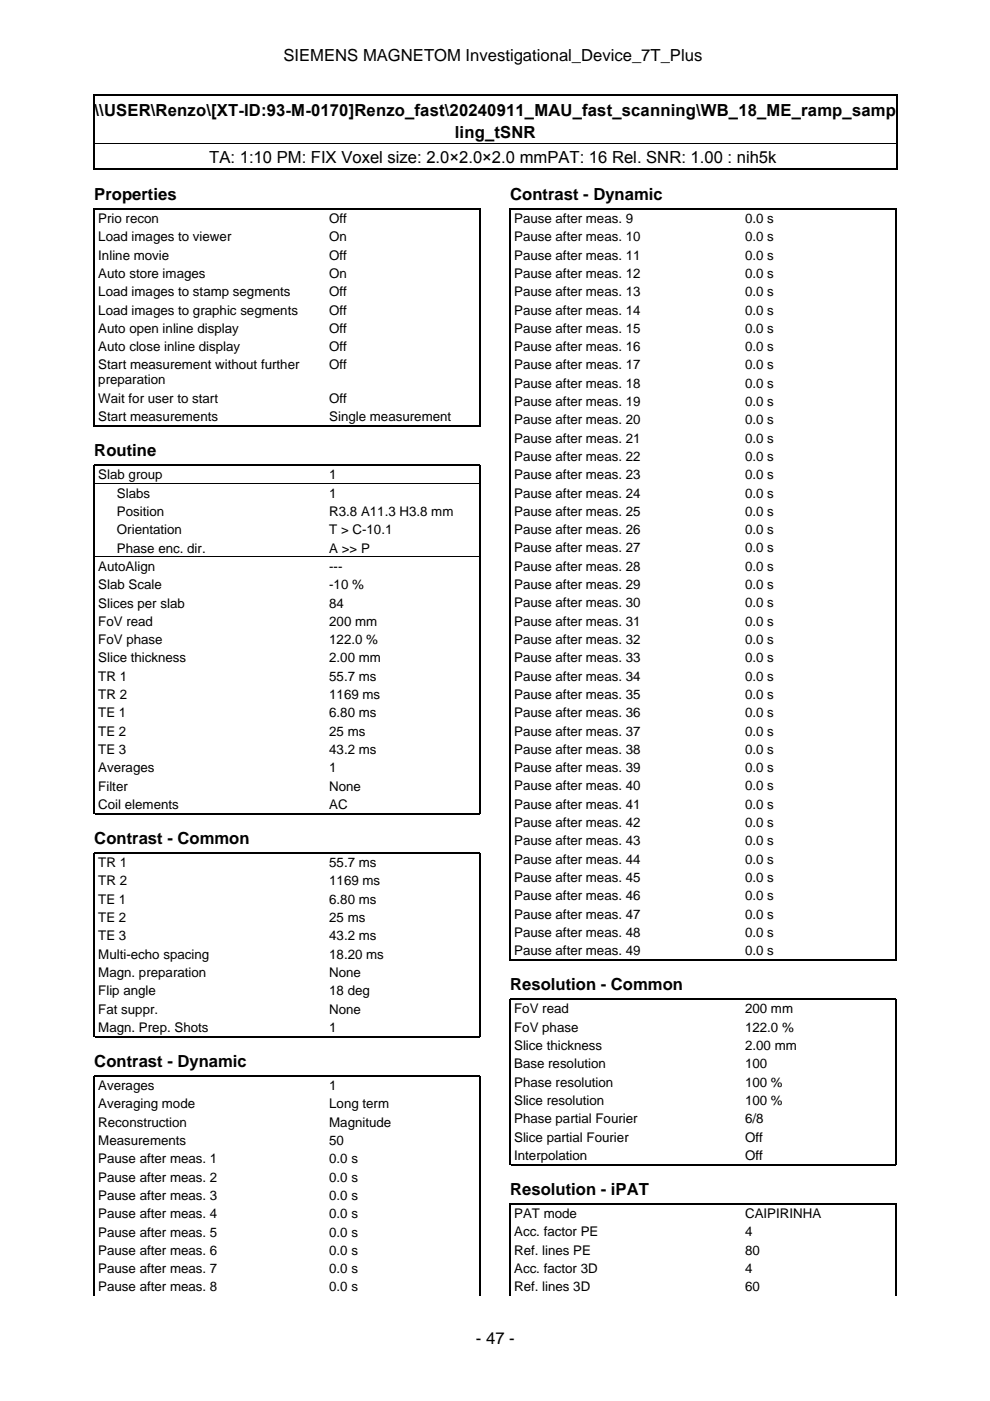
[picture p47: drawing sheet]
<svg xmlns="http://www.w3.org/2000/svg" width="210mm" height="297mm" viewBox="0 0 210 297" stroke-linecap="round" stroke-linejoin="round" font-family="sans-serif">
<defs><g id="words">
<g font-size="3.5">
<text x="60.1" y="12.9">SIEMENS MAGNETOM Investigational_Device_7T_Plus</text>
<text x="20" y="24.6">\\USER\Renzo\[XT-ID:93-M-0170]Renzo_fast\20240911_MAU_fast_scanning\WB_18_ME_ramp_samp</text>
<text x="96.4" y="29.2">ling_tSNR</text>
<text x="44.4" y="34.6">TA: 1:10 PM: FIX Voxel size: 2.0×2.0×2.0 mmPAT: 16 Rel. SNR: 1.00 : nih5k</text>
<text x="20" y="42.4">Properties</text>
<text x="108.2" y="42.4">Contrast - Dynamic</text>
<text x="20" y="96.7">Routine</text>
<text x="20" y="178.9">Contrast - Common</text>
<text x="108.2" y="209.9">Resolution - Common</text>
<text x="20" y="226.2">Contrast - Dynamic</text>
<text x="108.2" y="253.3">Resolution - iPAT</text>
<text x="100.9" y="284.9">- 47 -</text>
</g>
<g font-size="2.8">
<text x="20.8" y="47.3">Prio recon</text>
<text x="69.8" y="47.3">Off</text>
<text x="109" y="47.3">Pause after meas. 9</text>
<text x="158" y="47.3">0.0 s</text>
<text x="20.8" y="51.2">Load images to viewer</text>
<text x="69.8" y="51.2">On</text>
<text x="109" y="51.2">Pause after meas. 10</text>
<text x="158" y="51.2">0.0 s</text>
<text x="20.8" y="55.1">Inline movie</text>
<text x="20.8" y="58.9">Auto store images</text>
<text x="69.8" y="55.1">Off</text>
<text x="69.8" y="58.9">On</text>
<text x="109" y="55.1">Pause after meas. 11</text>
<text x="109" y="58.9">Pause after meas. 12</text>
<text x="158" y="55.1">0.0 s</text>
<text x="158" y="58.9">0.0 s</text>
<text x="20.8" y="62.8">Load images to stamp segments</text>
<text x="69.8" y="62.8">Off</text>
<text x="109" y="62.8">Pause after meas. 13</text>
<text x="158" y="62.8">0.0 s</text>
<text x="20.8" y="66.7">Load images to graphic segments</text>
<text x="20.8" y="70.6">Auto open inline display</text>
<text x="69.8" y="66.7">Off</text>
<text x="69.8" y="70.6">Off</text>
<text x="109" y="66.7">Pause after meas. 14</text>
<text x="109" y="70.6">Pause after meas. 15</text>
<text x="158" y="66.7">0.0 s</text>
<text x="158" y="70.6">0.0 s</text>
<text x="20.8" y="74.5">Auto close inline display</text>
<text x="69.8" y="74.5">Off</text>
<text x="109" y="74.5">Pause after meas. 16</text>
<text x="158" y="74.5">0.0 s</text>
<text x="20.8" y="78.3">Start measurement without further</text>
<text x="20.8" y="81.5">preparation</text>
<text x="69.8" y="78.3">Off</text>
<text x="109" y="78.3">Pause after meas. 17</text>
<text x="109" y="82.2">Pause after meas. 18</text>
<text x="158" y="78.3">0.0 s</text>
<text x="158" y="82.2">0.0 s</text>
<text x="20.8" y="85.4">Wait for user to start</text>
<text x="20.8" y="89.3">Start measurements</text>
<text x="69.8" y="85.4">Off</text>
<text x="69.8" y="89.3">Single measurement</text>
<text x="109" y="86.1">Pause after meas. 19</text>
<text x="109" y="90">Pause after meas. 20</text>
<text x="158" y="86.1">0.0 s</text>
<text x="158" y="90">0.0 s</text>
<text x="109" y="93.9">Pause after meas. 21</text>
<text x="158" y="93.9">0.0 s</text>
<text x="20.8" y="101.6">Slab group</text>
<text x="69.8" y="101.6">1</text>
<text x="109" y="97.7">Pause after meas. 22</text>
<text x="109" y="101.6">Pause after meas. 23</text>
<text x="158" y="97.7">0.0 s</text>
<text x="158" y="101.6">0.0 s</text>
<text x="24.8" y="105.5">Slabs</text>
<text x="69.8" y="105.5">1</text>
<text x="109" y="105.5">Pause after meas. 24</text>
<text x="158" y="105.5">0.0 s</text>
<text x="24.8" y="109.4">Position</text>
<text x="24.8" y="113.3">Orientation</text>
<text x="69.8" y="109.4">R3.8 A11.3 H3.8 mm</text>
<text x="69.8" y="113.3">T &gt; C-10.1</text>
<text x="109" y="109.4">Pause after meas. 25</text>
<text x="109" y="113.3">Pause after meas. 26</text>
<text x="158" y="109.4">0.0 s</text>
<text x="158" y="113.3">0.0 s</text>
<text x="24.8" y="117.2">Phase enc. dir.</text>
<text x="69.8" y="117.2">A &gt;&gt; P</text>
<text x="109" y="117.1">Pause after meas. 27</text>
<text x="158" y="117.1">0.0 s</text>
<text x="20.8" y="121.1">AutoAlign</text>
<text x="20.8" y="124.9">Slab Scale</text>
<text x="69.8" y="121.1">---</text>
<text x="69.8" y="124.9">-10 %</text>
<text x="109" y="121">Pause after meas. 28</text>
<text x="109" y="124.9">Pause after meas. 29</text>
<text x="158" y="121">0.0 s</text>
<text x="158" y="124.9">0.0 s</text>
<text x="20.8" y="128.8">Slices per slab</text>
<text x="69.8" y="128.8">84</text>
<text x="109" y="128.8">Pause after meas. 30</text>
<text x="158" y="128.8">0.0 s</text>
<text x="20.8" y="132.7">FoV read</text>
<text x="20.8" y="136.6">FoV phase</text>
<text x="69.8" y="132.7">200 mm</text>
<text x="69.8" y="136.6">122.0 %</text>
<text x="109" y="132.7">Pause after meas. 31</text>
<text x="109" y="136.5">Pause after meas. 32</text>
<text x="158" y="132.7">0.0 s</text>
<text x="158" y="136.5">0.0 s</text>
<text x="20.8" y="140.5">Slice thickness</text>
<text x="69.8" y="140.5">2.00 mm</text>
<text x="109" y="140.4">Pause after meas. 33</text>
<text x="158" y="140.4">0.0 s</text>
<text x="20.8" y="144.3">TR 1</text>
<text x="20.8" y="148.2">TR 2</text>
<text x="69.8" y="144.3">55.7 ms</text>
<text x="69.8" y="148.2">1169 ms</text>
<text x="109" y="144.3">Pause after meas. 34</text>
<text x="109" y="148.2">Pause after meas. 35</text>
<text x="158" y="144.3">0.0 s</text>
<text x="158" y="148.2">0.0 s</text>
<text x="20.8" y="152.1">TE 1</text>
<text x="20.8" y="156">TE 2</text>
<text x="69.8" y="152.1">6.80 ms</text>
<text x="69.8" y="156">25 ms</text>
<text x="109" y="152.1">Pause after meas. 36</text>
<text x="109" y="155.9">Pause after meas. 37</text>
<text x="158" y="152.1">0.0 s</text>
<text x="158" y="155.9">0.0 s</text>
<text x="20.8" y="159.9">TE 3</text>
<text x="69.8" y="159.9">43.2 ms</text>
<text x="109" y="159.8">Pause after meas. 38</text>
<text x="158" y="159.8">0.0 s</text>
<text x="20.8" y="163.7">Averages</text>
<text x="20.8" y="167.6">Filter</text>
<text x="69.8" y="163.7">1</text>
<text x="69.8" y="167.6">None</text>
<text x="109" y="163.7">Pause after meas. 39</text>
<text x="109" y="167.6">Pause after meas. 40</text>
<text x="158" y="163.7">0.0 s</text>
<text x="158" y="167.6">0.0 s</text>
<text x="20.8" y="171.5">Coil elements</text>
<text x="69.8" y="171.5">AC</text>
<text x="109" y="171.5">Pause after meas. 41</text>
<text x="158" y="171.5">0.0 s</text>
<text x="109" y="175.3">Pause after meas. 42</text>
<text x="109" y="179.2">Pause after meas. 43</text>
<text x="158" y="175.3">0.0 s</text>
<text x="158" y="179.2">0.0 s</text>
<text x="20.8" y="183.9">TR 1</text>
<text x="69.8" y="183.9">55.7 ms</text>
<text x="109" y="183.1">Pause after meas. 44</text>
<text x="158" y="183.1">0.0 s</text>
<text x="20.8" y="187.7">TR 2</text>
<text x="20.8" y="191.6">TE 1</text>
<text x="69.8" y="187.7">1169 ms</text>
<text x="69.8" y="191.6">6.80 ms</text>
<text x="109" y="187">Pause after meas. 45</text>
<text x="109" y="190.9">Pause after meas. 46</text>
<text x="158" y="187">0.0 s</text>
<text x="158" y="190.9">0.0 s</text>
<text x="20.8" y="195.5">TE 2</text>
<text x="69.8" y="195.5">25 ms</text>
<text x="109" y="194.8">Pause after meas. 47</text>
<text x="158" y="194.8">0.0 s</text>
<text x="20.8" y="199.4">TE 3</text>
<text x="20.8" y="203.3">Multi-echo spacing</text>
<text x="69.8" y="199.4">43.2 ms</text>
<text x="69.8" y="203.3">18.20 ms</text>
<text x="109" y="198.6">Pause after meas. 48</text>
<text x="109" y="202.5">Pause after meas. 49</text>
<text x="158" y="198.6">0.0 s</text>
<text x="158" y="202.5">0.0 s</text>
<text x="20.8" y="207.1">Magn. preparation</text>
<text x="69.8" y="207.1">None</text>
<text x="20.8" y="211">Flip angle</text>
<text x="20.8" y="214.9">Fat suppr.</text>
<text x="69.8" y="211">18 deg</text>
<text x="69.8" y="214.9">None</text>
<text x="109" y="214.9">FoV read</text>
<text x="158" y="214.9">200 mm</text>
<text x="20.8" y="218.8">Magn. Prep. Shots</text>
<text x="69.8" y="218.8">1</text>
<text x="109" y="218.7">FoV phase</text>
<text x="158" y="218.7">122.0 %</text>
<text x="109" y="222.6">Slice thickness</text>
<text x="109" y="226.5">Base resolution</text>
<text x="158" y="222.6">2.00 mm</text>
<text x="158" y="226.5">100</text>
<text x="20.8" y="231.1">Averages</text>
<text x="69.8" y="231.1">1</text>
<text x="109" y="230.4">Phase resolution</text>
<text x="158" y="230.4">100 %</text>
<text x="20.8" y="235">Averaging mode</text>
<text x="20.8" y="238.9">Reconstruction</text>
<text x="69.8" y="235">Long term</text>
<text x="69.8" y="238.9">Magnitude</text>
<text x="109" y="234.3">Slice resolution</text>
<text x="109" y="238.1">Phase partial Fourier</text>
<text x="158" y="234.3">100 %</text>
<text x="158" y="238.1">6/8</text>
<text x="20.8" y="242.8">Measurements</text>
<text x="69.8" y="242.8">50</text>
<text x="109" y="242">Slice partial Fourier</text>
<text x="109" y="245.9">Interpolation</text>
<text x="158" y="242">Off</text>
<text x="158" y="245.9">Off</text>
<text x="20.8" y="246.6">Pause after meas. 1</text>
<text x="20.8" y="250.5">Pause after meas. 2</text>
<text x="69.8" y="246.6">0.0 s</text>
<text x="69.8" y="250.5">0.0 s</text>
<text x="20.8" y="254.4">Pause after meas. 3</text>
<text x="69.8" y="254.4">0.0 s</text>
<text x="20.8" y="258.3">Pause after meas. 4</text>
<text x="20.8" y="262.2">Pause after meas. 5</text>
<text x="69.8" y="258.3">0.0 s</text>
<text x="69.8" y="262.2">0.0 s</text>
<text x="109" y="258.3">PAT mode</text>
<text x="109" y="262.1">Acc. factor PE</text>
<text x="158" y="258.3">CAIPIRINHA</text>
<text x="158" y="262.1">4</text>
<text x="20.8" y="266">Pause after meas. 6</text>
<text x="20.8" y="269.9">Pause after meas. 7</text>
<text x="69.8" y="266">0.0 s</text>
<text x="69.8" y="269.9">0.0 s</text>
<text x="109" y="266">Ref. lines PE</text>
<text x="109" y="269.9">Acc. factor 3D</text>
<text x="158" y="266">80</text>
<text x="158" y="269.9">4</text>
<text x="20.8" y="273.8">Pause after meas. 8</text>
<text x="69.8" y="273.8">0.0 s</text>
<text x="109" y="273.8">Ref. lines 3D</text>
<text x="158" y="273.8">60</text>
</g>
</g></defs>
<g fill="none" stroke="#000" stroke-width=".26">
<path d="M19.9 20v15.9M20 20.2h170M20 35.8h170M190.1 20v15.9M20 90.4v-46.1h81.8v46.1M20.1 90.3h81.6M20 172.6v-74h81.8v74M20.1 172.5h81.6M20 219.9v-39.1h81.8v39.1M20.1 219.8h81.6M108.2 203.6v-159.3h81.8v159.3M108.3 203.5h81.6"/>
<path d="M20 228.1h81.8M20 228.1v46.6M101.8 228.1v46.6M108.2 247v-35.2h81.8v35.2M108.3 246.9h81.6M108.2 274.6v-19.4h81.8v19.4"/>
</g>
<path d="M20 30.3h170M20.1 102.5h81.6M20.1 118h81.6" fill="none" stroke="#000" stroke-width=".21"/>
<use href="#words"/>
</svg>
